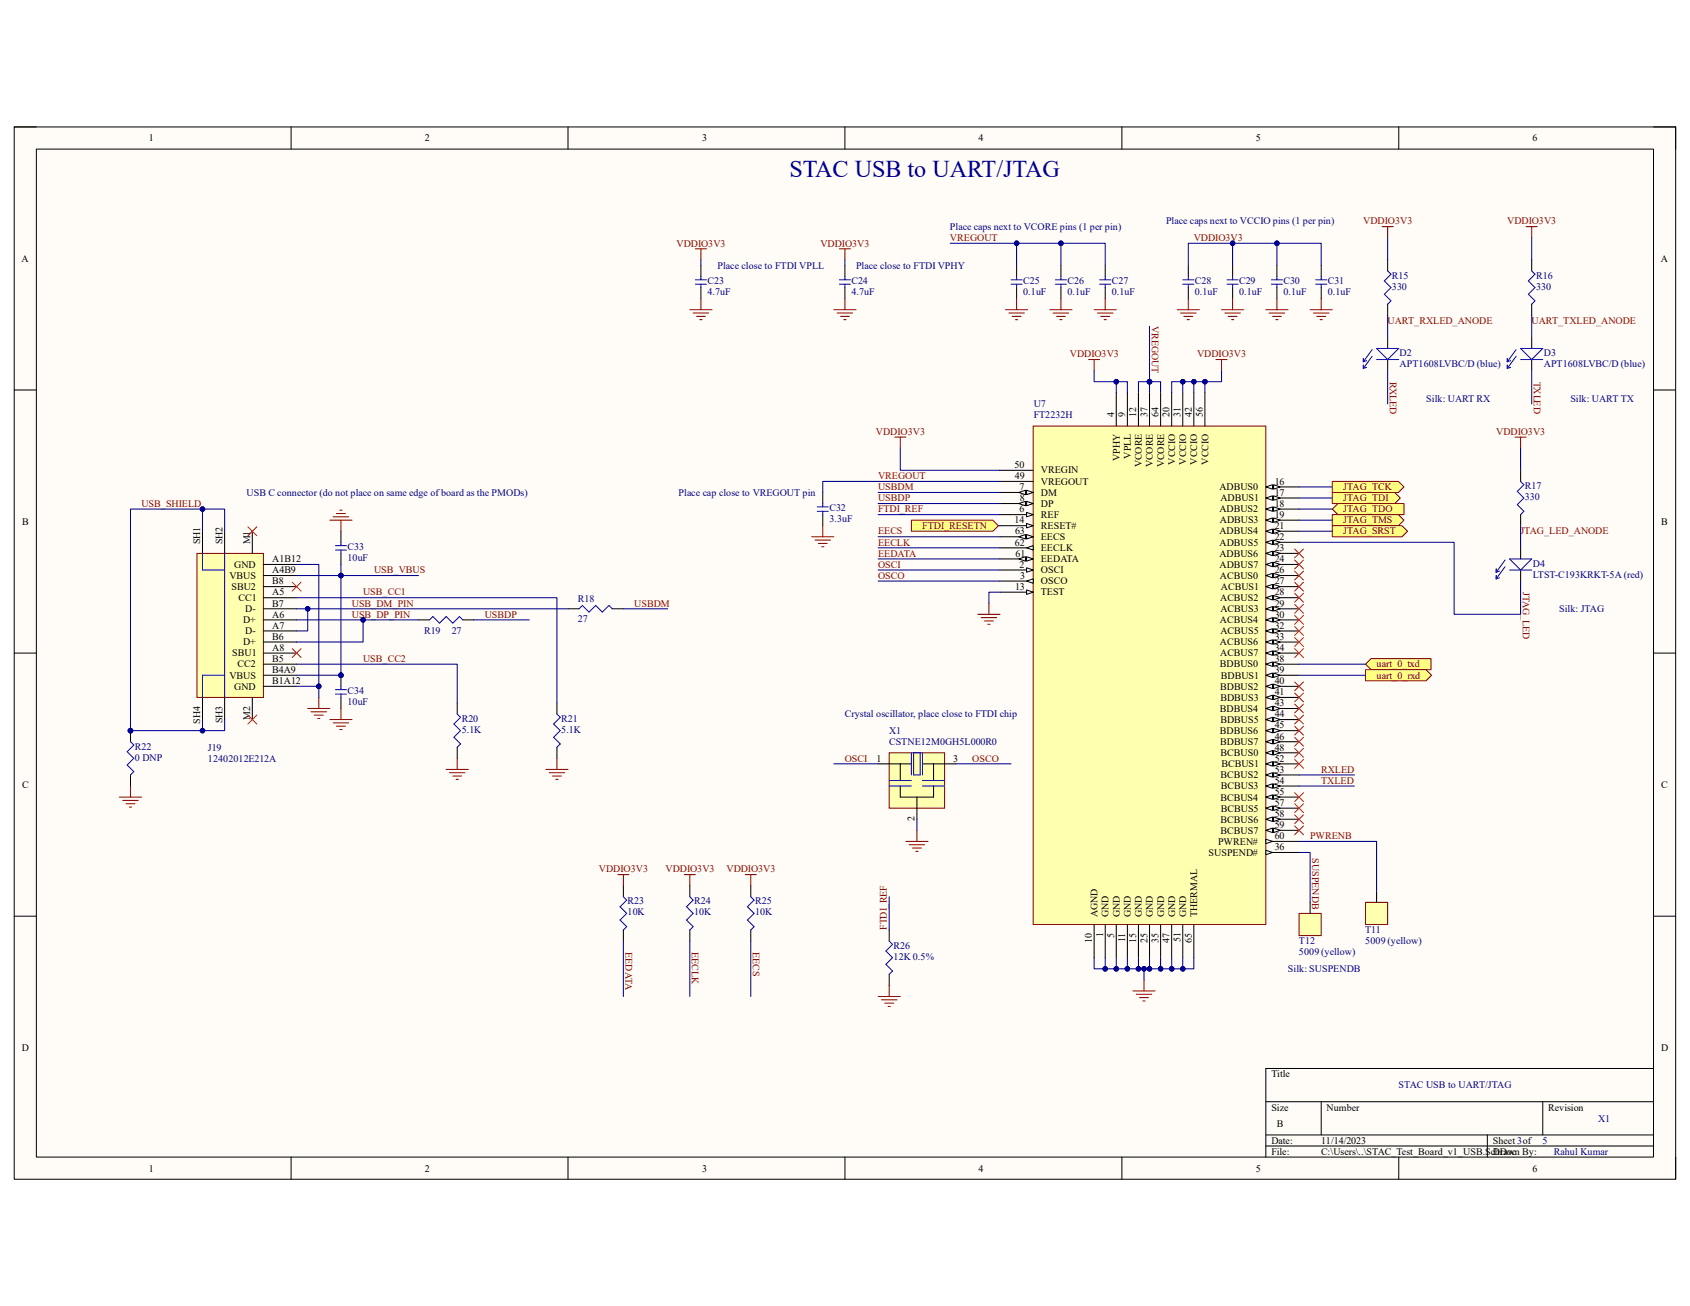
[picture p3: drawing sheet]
<svg xmlns="http://www.w3.org/2000/svg" width="279mm" height="216mm" viewBox="0 0 279 216" stroke-linecap="round" stroke-linejoin="round" font-family="sans-serif">
<defs><g id="words">
<text font-size="4" fill="#000080" x="130.5" y="29.3">STAC USB to UART/JTAG</text>
<g font-size="1.7">
<text x="24.6" y="23.4">1</text>
<text x="70.2" y="23.4">2</text>
<text x="116.1" y="23.4">3</text>
<text x="161.8" y="23.4">4</text>
<text x="207.6" y="23.4">5</text>
<text x="253.4" y="23.4">6</text>
<text x="3.6" y="43.3">A</text>
<text x="274.6" y="43.3">A</text>
<text x="184.2" y="69" transform="rotate(-90 184.2 69)">4</text>
<text x="186" y="69" transform="rotate(-90 186 69)">9</text>
<text x="187.8" y="69" transform="rotate(-90 187.8 69)">12</text>
<text x="189.7" y="69" transform="rotate(-90 189.7 69)">37</text>
<text x="191.5" y="69" transform="rotate(-90 191.5 69)">64</text>
<text x="193.3" y="69" transform="rotate(-90 193.3 69)">20</text>
<text x="195.2" y="69" transform="rotate(-90 195.2 69)">31</text>
<text x="197" y="69" transform="rotate(-90 197 69)">42</text>
<text x="198.8" y="69" transform="rotate(-90 198.8 69)">56</text>
<text x="167.7" y="77.4">50</text>
<text x="185.1" y="76.2" transform="rotate(-90 185.1 76.2)">VPHY</text>
<text x="186.9" y="75.8" transform="rotate(-90 186.9 75.8)">VPLL</text>
<text x="188.8" y="77.3" transform="rotate(-90 188.8 77.3)">VCORE</text>
<text x="190.6" y="77.3" transform="rotate(-90 190.6 77.3)">VCORE</text>
<text x="192.4" y="77.3" transform="rotate(-90 192.4 77.3)">VCORE</text>
<text x="194.3" y="76.8" transform="rotate(-90 194.3 76.8)">VCCIO</text>
<text x="196.1" y="76.8" transform="rotate(-90 196.1 76.8)">VCCIO</text>
<text x="197.9" y="76.8" transform="rotate(-90 197.9 76.8)">VCCIO</text>
<text x="199.8" y="76.8" transform="rotate(-90 199.8 76.8)">VCCIO</text>
<text x="167.8" y="79.2">49</text>
<text x="168.6" y="81">7</text>
<text x="168.6" y="82.9">8</text>
<text x="172.1" y="78.3">VREGIN</text>
<text x="172.1" y="80.1">VREGOUT</text>
<text x="172.1" y="82">DM</text>
<text x="172.1" y="83.8">DP</text>
<text x="201.6" y="81">ADBUS0</text>
<text x="201.8" y="82.9">ADBUS1</text>
<text x="210.7" y="83.8">18</text>
<text x="210.7" y="82">17</text>
<text x="210.7" y="80.1">16</text>
<text x="3.6" y="86.7">B</text>
<text x="167.7" y="86.5">14</text>
<text x="167.8" y="88.3">63</text>
<text x="168.6" y="84.7">6</text>
<text x="172.1" y="85.6">REF</text>
<text x="172.1" y="87.5">RESET#</text>
<text x="172.1" y="89.3">EECS</text>
<text x="201.6" y="88.3">ADBUS4</text>
<text x="201.6" y="84.7">ADBUS2</text>
<text x="201.7" y="86.5">ADBUS3</text>
<text x="210.7" y="89.3">22</text>
<text x="210.7" y="87.5">21</text>
<text x="210.7" y="85.6">19</text>
<text x="274.7" y="86.7">B</text>
<text x="33.1" y="90" transform="rotate(-90 33.1 90)">SH1</text>
<text x="36.8" y="90" transform="rotate(-90 36.8 90)">SH2</text>
<text x="37.9" y="95.7">VBUS</text>
<text x="38.7" y="93.9">GND</text>
<text x="41.4" y="90" transform="rotate(-90 41.4 90)">M1</text>
<text x="45" y="94.8">A4B9</text>
<text x="45" y="92.9">A1B12</text>
<text x="167.8" y="90.2">62</text>
<text x="167.9" y="92">61</text>
<text x="168.6" y="93.9">2</text>
<text x="168.7" y="95.7">3</text>
<text x="172.1" y="91.1">EECLK</text>
<text x="172.1" y="92.9">EEDATA</text>
<text x="172.1" y="94.8">OSCI</text>
<text x="201.6" y="92">ADBUS6</text>
<text x="201.6" y="93.9">ADBUS7</text>
<text x="201.6" y="90.2">ADBUS5</text>
<text x="201.7" y="95.7">ACBUS0</text>
<text x="210.7" y="94.8">26</text>
<text x="210.7" y="92.9">24</text>
<text x="210.7" y="91.1">23</text>
<text x="38.3" y="97.5">SBU2</text>
<text x="39.4" y="99.4">CC1</text>
<text x="40.6" y="101.2">D-</text>
<text x="45" y="100.3">B7</text>
<text x="45" y="98.4">A5</text>
<text x="45" y="96.6">B8</text>
<text x="167.8" y="97.5">13</text>
<text x="172.1" y="96.6">OSCO</text>
<text x="172.1" y="98.4">TEST</text>
<text x="201.7" y="99.4">ACBUS2</text>
<text x="201.8" y="101.2">ACBUS3</text>
<text x="201.8" y="97.5">ACBUS1</text>
<text x="210.7" y="100.3">29</text>
<text x="210.7" y="98.4">28</text>
<text x="210.7" y="96.6">27</text>
<text x="40.2" y="106.7">D+</text>
<text x="40.2" y="103">D+</text>
<text x="40.6" y="104.9">D-</text>
<text x="45" y="107.6">A8</text>
<text x="45" y="105.7">B6</text>
<text x="45" y="103.9">A7</text>
<text x="45" y="102.1">A6</text>
<text x="201.7" y="106.7">ACBUS6</text>
<text x="201.7" y="103">ACBUS4</text>
<text x="201.8" y="104.9">ACBUS5</text>
<text x="210.7" y="107.6">34</text>
<text x="210.7" y="105.7">33</text>
<text x="210.7" y="103.9">32</text>
<text x="210.7" y="102.1">30</text>
<text x="37.9" y="112.2">VBUS</text>
<text x="38.4" y="108.5">SBU1</text>
<text x="39.3" y="110.3">CC2</text>
<text x="45" y="113.1">B1A12</text>
<text x="45" y="111.3">B4A9</text>
<text x="45" y="109.4">B5</text>
<text x="201.7" y="110.3">BDBUS0</text>
<text x="201.7" y="108.5">ACBUS7</text>
<text x="201.8" y="112.2">BDBUS1</text>
<text x="210.7" y="113.1">40</text>
<text x="210.7" y="111.3">39</text>
<text x="210.7" y="109.4">38</text>
<text x="33.1" y="119.6" transform="rotate(-90 33.1 119.6)">SH4</text>
<text x="36.8" y="119.5" transform="rotate(-90 36.8 119.5)">SH3</text>
<text x="38.7" y="114">GND</text>
<text x="41.4" y="119" transform="rotate(-90 41.4 119)">M2</text>
<text x="201.7" y="117.6">BDBUS4</text>
<text x="201.7" y="114">BDBUS2</text>
<text x="201.8" y="119.5">BDBUS5</text>
<text x="201.8" y="115.8">BDBUS3</text>
<text x="210.7" y="118.6">44</text>
<text x="210.7" y="116.8">43</text>
<text x="210.7" y="114.9">41</text>
<text x="144.9" y="125.9">1</text>
<text x="157.6" y="125.9">3</text>
<text x="201.7" y="121.3">BDBUS6</text>
<text x="201.7" y="123.1">BDBUS7</text>
<text x="201.8" y="125">BCBUS0</text>
<text x="210.7" y="125.9">52</text>
<text x="210.7" y="124.1">48</text>
<text x="210.7" y="122.3">46</text>
<text x="210.7" y="120.4">45</text>
<text x="3.6" y="130.3">C</text>
<text x="201.8" y="128.7">BCBUS2</text>
<text x="201.8" y="130.5">BCBUS3</text>
<text x="201.9" y="126.8">BCBUS1</text>
<text x="210.7" y="131.4">55</text>
<text x="210.7" y="129.6">54</text>
<text x="210.7" y="127.7">53</text>
<text x="274.7" y="130.3">C</text>
<text x="151.2" y="135.8" transform="rotate(-90 151.2 135.8)">2</text>
<text x="201.8" y="132.3">BCBUS4</text>
<text x="201.8" y="137.8">BCBUS7</text>
<text x="201.8" y="136">BCBUS6</text>
<text x="201.8" y="134.2">BCBUS5</text>
<text x="210.7" y="136.9">59</text>
<text x="210.7" y="135">58</text>
<text x="210.7" y="133.2">57</text>
<text x="199.8" y="141.5">SUSPEND#</text>
<text x="201.4" y="139.7">PWREN#</text>
<text x="210.7" y="140.5">36</text>
<text x="210.7" y="138.7">60</text>
<text x="180.5" y="155.9" transform="rotate(-90 180.5 155.9)">10</text>
<text x="181.4" y="151.6" transform="rotate(-90 181.4 151.6)">AGND</text>
<text x="182.4" y="154.9" transform="rotate(-90 182.4 154.9)">1</text>
<text x="183.3" y="151.6" transform="rotate(-90 183.3 151.6)">GND</text>
<text x="184.2" y="155" transform="rotate(-90 184.2 155)">5</text>
<text x="185.1" y="151.6" transform="rotate(-90 185.1 151.6)">GND</text>
<text x="186" y="155.7" transform="rotate(-90 186 155.7)">11</text>
<text x="186.9" y="151.6" transform="rotate(-90 186.9 151.6)">GND</text>
<text x="187.8" y="155.8" transform="rotate(-90 187.8 155.8)">15</text>
<text x="188.8" y="151.6" transform="rotate(-90 188.8 151.6)">GND</text>
<text x="189.7" y="155.8" transform="rotate(-90 189.7 155.8)">25</text>
<text x="190.6" y="151.6" transform="rotate(-90 190.6 151.6)">GND</text>
<text x="191.5" y="155.8" transform="rotate(-90 191.5 155.8)">35</text>
<text x="192.4" y="151.6" transform="rotate(-90 192.4 151.6)">GND</text>
<text x="193.3" y="155.9" transform="rotate(-90 193.3 155.9)">47</text>
<text x="194.3" y="151.6" transform="rotate(-90 194.3 151.6)">GND</text>
<text x="195.2" y="155.7" transform="rotate(-90 195.2 155.7)">51</text>
<text x="196.1" y="151.6" transform="rotate(-90 196.1 151.6)">GND</text>
<text x="197" y="155.8" transform="rotate(-90 197 155.8)">65</text>
<text x="197.9" y="151.6" transform="rotate(-90 197.9 151.6)">THERMAL</text>
<text x="3.6" y="173.7">D</text>
<text x="274.6" y="173.7">D</text>
<text x="210.2" y="178.1">Title</text>
<text x="210.2" y="183.6">Size</text>
<text x="219.3" y="183.6">Number</text>
<text x="256" y="183.6">Revision</text>
<text x="210.2" y="189.1">Date:</text>
<text x="210.2" y="190.9">File:</text>
<text x="211.1" y="186.4">B</text>
<text x="218.4" y="189.1">11/14/2023</text>
<text x="218.4" y="190.9">C:\Users\..\STAC_Test_Board_v1_USB.SchDoc</text>
<text x="246.8" y="190.9">Drawn By:</text>
<text x="246.8" y="189.1">Sheet 3of</text>
<text x="24.6" y="193.7">1</text>
<text x="70.2" y="193.7">2</text>
<text x="116.1" y="193.7">3</text>
<text x="161.8" y="193.7">4</text>
<text x="207.6" y="193.7">5</text>
<text x="253.4" y="193.7">6</text>
</g>
<g font-size="1.7" fill="#800000">
<text x="111.8" y="40.8">VDDIO3V3</text>
<text x="135.6" y="40.8">VDDIO3V3</text>
<text x="157.1" y="39.8">VREGOUT</text>
<text x="197.4" y="39.8">VDDIO3V3</text>
<text x="225.4" y="37.1">VDDIO3V3</text>
<text x="249.2" y="37.1">VDDIO3V3</text>
<text x="190.4" y="53.9" transform="rotate(90 190.4 53.9)">VREGOUT</text>
<text x="229.4" y="53.6">UART_RXLED_ANODE</text>
<text x="253.2" y="53.6">UART_TXLED_ANODE</text>
<text x="176.9" y="59.1">VDDIO3V3</text>
<text x="197.9" y="59.1">VDDIO3V3</text>
<text x="229.8" y="63.1" transform="rotate(90 229.8 63.1)">RXLED</text>
<text x="253.6" y="63.1" transform="rotate(90 253.6 63.1)">TXLED</text>
<text x="144.8" y="71.9">VDDIO3V3</text>
<text x="247.4" y="71.9">VDDIO3V3</text>
<text x="23.4" y="83.8">USB_SHIELD</text>
<text x="145.2" y="79.2">VREGOUT</text>
<text x="145.2" y="81">USBDM</text>
<text x="145.2" y="82.9">USBDP</text>
<text x="222.1" y="81">JTAG_TCK</text>
<text x="222.1" y="82.9">JTAG_TDI</text>
<text x="145.2" y="84.7">FTDI_REF</text>
<text x="145.2" y="88.3">EECS</text>
<text x="152.5" y="87.5">FTDI_RESETN</text>
<text x="222.1" y="84.7">JTAG_TDO</text>
<text x="222.1" y="86.5">JTAG_TMS</text>
<text x="222.1" y="88.3">JTAG_SRST</text>
<text x="251.4" y="88.3">JTAG_LED_ANODE</text>
<text x="61.8" y="94.8">USB_VBUS</text>
<text x="145.2" y="93.9">OSCI</text>
<text x="145.2" y="95.7">OSCO</text>
<text x="145.2" y="92">EEDATA</text>
<text x="145.2" y="90.2">EECLK</text>
<text x="58.2" y="100.3">USB_DM_PIN</text>
<text x="60" y="98.4">USB_CC1</text>
<text x="104.9" y="100.3">USBDM</text>
<text x="251.8" y="97.9" transform="rotate(90 251.8 97.9)">JTAG_LED</text>
<text x="58.2" y="102.1">USB_DP_PIN</text>
<text x="80.1" y="102.1">USBDP</text>
<text x="60" y="109.4">USB_CC2</text>
<text x="227.6" y="110.3">uart_0_txd</text>
<text x="227.6" y="112.2">uart_0_rxd</text>
<text x="139.7" y="125.9">OSCI</text>
<text x="160.7" y="125.9">OSCO</text>
<text x="218.4" y="127.7">RXLED</text>
<text x="218.4" y="129.6">TXLED</text>
<text x="216.6" y="138.7">PWRENB</text>
<text x="217" y="141.9" transform="rotate(90 217 141.9)">SUSPENDB</text>
<text x="99" y="144.2">VDDIO3V3</text>
<text x="110" y="144.2">VDDIO3V3</text>
<text x="120.1" y="144.2">VDDIO3V3</text>
<text x="146.6" y="153.8" transform="rotate(-90 146.6 153.8)">FTDI_REF</text>
<text x="103.4" y="157.4" transform="rotate(90 103.4 157.4)">EEDATA</text>
<text x="114.4" y="157.4" transform="rotate(90 114.4 157.4)">EECLK</text>
<text x="124.5" y="157.4" transform="rotate(90 124.5 157.4)">EECS</text>
</g>
<g font-size="1.7" fill="#000080">
<text x="157.1" y="38">Place caps next to VCORE pins (1 per pin)</text>
<text x="192.8" y="37.1">Place caps next to VCCIO pins (1 per pin)</text>
<text x="117" y="47">C23</text>
<text x="118.6" y="44.4">Place close to FTDI VPLL</text>
<text x="140.8" y="47">C24</text>
<text x="141.5" y="44.4">Place close to FTDI VPHY</text>
<text x="169.2" y="47">C25</text>
<text x="176.5" y="47">C26</text>
<text x="183.8" y="47">C27</text>
<text x="197.5" y="47">C28</text>
<text x="204.9" y="47">C29</text>
<text x="212.2" y="47">C30</text>
<text x="219.5" y="47">C31</text>
<text x="230.1" y="46.1">R15</text>
<text x="230.1" y="47.9">330</text>
<text x="254" y="46.1">R16</text>
<text x="254" y="47.9">330</text>
<text x="117" y="48.8">4.7uF</text>
<text x="140.8" y="48.8">4.7uF</text>
<text x="169.2" y="48.8">0.1uF</text>
<text x="176.5" y="48.8">0.1uF</text>
<text x="183.8" y="48.8">0.1uF</text>
<text x="197.5" y="48.8">0.1uF</text>
<text x="204.9" y="48.8">0.1uF</text>
<text x="212.2" y="48.8">0.1uF</text>
<text x="219.5" y="48.8">0.1uF</text>
<text x="231.4" y="58.9">D2</text>
<text x="255.2" y="58.9">D3</text>
<text x="231.4" y="60.7">APT1608LVBC/D (blue)</text>
<text x="255.2" y="60.7">APT1608LVBC/D (blue)</text>
<text x="170.9" y="67.2">U7</text>
<text x="170.9" y="69">FT2232H</text>
<text x="235.8" y="66.4">Silk: UART RX</text>
<text x="259.6" y="66.4">Silk: UART TX</text>
<text x="40.8" y="82">USB C connector (do not place on same edge of board as the PMODs)</text>
<text x="112.2" y="82">Place cap close to VREGOUT pin</text>
<text x="252.1" y="80.9">R17</text>
<text x="252.1" y="82.7">330</text>
<text x="137.1" y="84.5">C32</text>
<text x="137.1" y="86.4">3.3uF</text>
<text x="57.4" y="90.9">C33</text>
<text x="57.4" y="92.8">10uF</text>
<text x="253.4" y="93.7">D4</text>
<text x="253.4" y="95.5">LTST-C193KRKT-5A (red)</text>
<text x="95.5" y="99.5">R18</text>
<text x="257.8" y="101.2">Silk: JTAG</text>
<text x="70.1" y="104.9">R19</text>
<text x="74.7" y="104.9">27</text>
<text x="95.5" y="102.8">27</text>
<text x="57.4" y="114.7">C34</text>
<text x="57.4" y="116.6">10uF</text>
<text x="76.3" y="119.3">R20</text>
<text x="92.8" y="119.3">R21</text>
<text x="139.7" y="118.6">Crystal oscillator, place close to FTDI chip</text>
<text x="22.3" y="123.9">R22</text>
<text x="22.3" y="125.7">0 DNP</text>
<text x="34.4" y="124.1">J19</text>
<text x="34.4" y="125.9">12402012E212A</text>
<text x="76.3" y="121.2">5.1K</text>
<text x="92.8" y="121.2">5.1K</text>
<text x="147" y="121.3">X1</text>
<text x="147" y="123.1">CSTNE12M0GH5L000R0</text>
<text x="103.8" y="149.5">R23</text>
<text x="114.8" y="149.5">R24</text>
<text x="124.8" y="149.5">R25</text>
<text x="103.8" y="151.3">10K</text>
<text x="114.8" y="151.3">10K</text>
<text x="124.8" y="151.3">10K</text>
<text x="225.7" y="154.3">T11</text>
<text x="147.7" y="156.8">R26</text>
<text x="147.7" y="158.7">12K 0.5%</text>
<text x="212.9" y="160.7">Silk: SUSPENDB</text>
<text x="214.8" y="156.1">T12</text>
<text x="214.8" y="157.9">5009 (yellow)</text>
<text x="225.7" y="156.1">5009 (yellow)</text>
<text x="231.2" y="179.9">STAC USB to UART/JTAG</text>
<text x="264.2" y="185.4">X1</text>
<text x="255" y="189.1">5</text>
<text x="256.9" y="190.9">Rahul Kumar</text>
</g>
</g></defs>
<path d="M2.3 21h274.7v173.9h-274.7z" fill-rule="evenodd" fill="#fffcf8"/>
<path d="M2.3 21h274.7v173.9h-274.7z" fill="none" stroke="#000" stroke-width=".17"/>
<path d="M6 24.6h267.4v166.7h-267.4z" fill-rule="evenodd" fill="#fffcf8"/>
<g fill="none" stroke="#000" stroke-width=".17">
<path d="M2.3 21h3.7M6 24.6h267.4v166.7h-267.4zM48.1 21v3.6M93.9 21v3.6M139.7 21v3.6M185.5 21v3.6M231.2 21v3.6M273.4 21h3.6v3.6M2.3 64.5h3.7M273.4 64.5h3.6M2.3 108h3.7M273.4 108h3.6"/>
<path d="M2.3 151.5h3.7M273.4 151.5h3.6M273.4 176.6h-64.1v14.7M48.1 191.3v3.6M93.9 191.3v3.6M139.7 191.3v3.6M185.5 191.3v3.6M209.3 182.1h64.1M209.3 187.6h64.1M209.3 189.5h64.1M218.4 182.1v5.5M231.2 191.3v3.6"/>
<path d="M245.9 187.6v3.7M255.1 182.1v5.5M277 191.3v3.6"/>
</g>
<path d="M170.8 70.4h38.5v82.4h-38.5z" fill-rule="evenodd" fill="#ffffb0"/>
<path d="M170.8 70.4h38.5v82.4h-38.5z" fill="none" stroke="#800000" stroke-width=".17"/>
<path d="M165.3 77.8h5.5M165.3 79.6h5.5M165.3 81.4h5.5" fill="none" stroke="#000" stroke-width=".17"/>
<path d="M169.7 81l1.1 .4-1.1 .4z" fill="#f8fcff"/>
<path d="M169.7 81l1.1 .4-1.1 .4z" fill="none" stroke="#000" stroke-width=".17"/>
<path d="M168.4 81.4l1.1-.4v.8z" fill="#f8fcff"/>
<path d="M165.3 83.2h5.5M168.4 81.4l1.1-.4v.8z" fill="none" stroke="#000" stroke-width=".17"/>
<path d="M169.7 82.9l1.1 .3-1.1 .4z" fill="#f8fcff"/>
<path d="M169.7 82.9l1.1 .3-1.1 .4z" fill="none" stroke="#000" stroke-width=".17"/>
<path d="M168.4 83.2l1.1-.3v.7z" fill="#f8fcff"/>
<path d="M165.3 85.1h5.5M168.4 83.2l1.1-.3v.7z" fill="none" stroke="#000" stroke-width=".17"/>
<path d="M169.7 84.7l1.1 .4-1.1 .3z" fill="#f8fcff"/>
<path d="M165.3 86.9h5.5M169.7 84.7l1.1 .4-1.1 .3z" fill="none" stroke="#000" stroke-width=".17"/>
<path d="M169.7 86.5l1.1 .4-1.1 .4z" fill="#f8fcff"/>
<path d="M165.3 88.7h5.5M169.7 86.5l1.1 .4-1.1 .4z" fill="none" stroke="#000" stroke-width=".17"/>
<path d="M169.7 88.4l1.1 .3-1.1 .4z" fill="#f8fcff"/>
<path d="M169.7 88.4l1.1 .3-1.1 .4z" fill="none" stroke="#000" stroke-width=".17"/>
<path d="M168.4 88.7l1.1-.3v.7z" fill="#f8fcff"/>
<path d="M165.3 90.6h5.5M168.4 88.7l1.1-.3v.7z" fill="none" stroke="#000" stroke-width=".17"/>
<path d="M169.7 90.6l1.1-.4v.7z" fill="#f8fcff"/>
<path d="M165.3 92.4h5.5M169.7 90.6l1.1-.4v.7z" fill="none" stroke="#000" stroke-width=".17"/>
<path d="M169.7 92l1.1 .4-1.1 .4z" fill="#f8fcff"/>
<path d="M169.7 92l1.1 .4-1.1 .4z" fill="none" stroke="#000" stroke-width=".17"/>
<path d="M168.4 92.4l1.1-.4v.8z" fill="#f8fcff"/>
<path d="M165.3 94.2h5.5M168.4 92.4l1.1-.4v.8z" fill="none" stroke="#000" stroke-width=".17"/>
<path d="M169.7 93.9l1.1 .3-1.1 .4z" fill="#f8fcff"/>
<path d="M165.3 96.1h5.5M169.7 93.9l1.1 .3-1.1 .4z" fill="none" stroke="#000" stroke-width=".17"/>
<path d="M169.7 96.1l1.1-.4v.7z" fill="#f8fcff"/>
<path d="M165.3 97.9h5.5M169.7 96.1l1.1-.4v.7z" fill="none" stroke="#000" stroke-width=".17"/>
<path d="M169.7 97.5l1.1 .4-1.1 .4z" fill="#f8fcff"/>
<path d="M169.7 97.5l1.1 .4-1.1 .4zM180.9 152.8v5.5M182.7 152.8v5.5M184.6 152.8v5.5M186.4 152.8v5.5M188.2 152.8v5.5M190 152.8v5.5M191.9 152.8v5.5M193.7 152.8v5.5M195.5 152.8v5.5M197.4 152.8v5.5M209.3 140.9h5.5" fill="none" stroke="#000" stroke-width=".17"/>
<path d="M209.3 140.6l1.1 .3-1.1 .4z" fill="#f8fcff"/>
<path d="M209.3 139.1h5.5M209.3 140.6l1.1 .3-1.1 .4z" fill="none" stroke="#000" stroke-width=".17"/>
<path d="M209.3 138.7l1.1 .4-1.1 .4z" fill="#f8fcff"/>
<path d="M209.3 138.7l1.1 .4-1.1 .4zM209.3 137.3h5.5" fill="none" stroke="#000" stroke-width=".17"/>
<path d="M209.3 137.3l1.1-.4v.7z" fill="#f8fcff"/>
<path d="M209.3 137.3l1.1-.4v.7z" fill="none" stroke="#000" stroke-width=".17"/>
<path d="M210.6 136.9l1.1 .4-1.1 .3z" fill="#f8fcff"/>
<path d="M209.3 135.4h5.5M210.6 136.9l1.1 .4-1.1 .3z" fill="none" stroke="#000" stroke-width=".17"/>
<path d="M209.3 135.4l1.1-.3v.7z" fill="#f8fcff"/>
<path d="M209.3 135.4l1.1-.3v.7z" fill="none" stroke="#000" stroke-width=".17"/>
<path d="M210.6 135.1l1.1 .3-1.1 .4z" fill="#f8fcff"/>
<path d="M209.3 133.6h5.5M210.6 135.1l1.1 .3-1.1 .4z" fill="none" stroke="#000" stroke-width=".17"/>
<path d="M209.3 133.6l1.1-.4v.8z" fill="#f8fcff"/>
<path d="M209.3 133.6l1.1-.4v.8z" fill="none" stroke="#000" stroke-width=".17"/>
<path d="M210.6 133.2l1.1 .4-1.1 .4z" fill="#f8fcff"/>
<path d="M209.3 131.8h5.5M210.6 133.2l1.1 .4-1.1 .4z" fill="none" stroke="#000" stroke-width=".17"/>
<path d="M209.3 131.8l1.1-.4v.7z" fill="#f8fcff"/>
<path d="M209.3 131.8l1.1-.4v.7z" fill="none" stroke="#000" stroke-width=".17"/>
<path d="M210.6 131.4l1.1 .4-1.1 .3z" fill="#f8fcff"/>
<path d="M209.3 129.9h5.5M210.6 131.4l1.1 .4-1.1 .3z" fill="none" stroke="#000" stroke-width=".17"/>
<path d="M209.3 129.9l1.1-.3v.7z" fill="#f8fcff"/>
<path d="M209.3 129.9l1.1-.3v.7z" fill="none" stroke="#000" stroke-width=".17"/>
<path d="M210.6 129.6l1.1 .3-1.1 .4z" fill="#f8fcff"/>
<path d="M209.3 128.1h5.5M210.6 129.6l1.1 .3-1.1 .4z" fill="none" stroke="#000" stroke-width=".17"/>
<path d="M209.3 128.1l1.1-.4v.8z" fill="#f8fcff"/>
<path d="M209.3 128.1l1.1-.4v.8z" fill="none" stroke="#000" stroke-width=".17"/>
<path d="M210.6 127.7l1.1 .4-1.1 .4z" fill="#f8fcff"/>
<path d="M209.3 126.3h5.5M210.6 127.7l1.1 .4-1.1 .4z" fill="none" stroke="#000" stroke-width=".17"/>
<path d="M209.3 126.3l1.1-.4v.8z" fill="#f8fcff"/>
<path d="M209.3 126.3l1.1-.4v.8z" fill="none" stroke="#000" stroke-width=".17"/>
<path d="M210.6 125.9l1.1 .4-1.1 .4z" fill="#f8fcff"/>
<path d="M209.3 124.4h5.5M210.6 125.9l1.1 .4-1.1 .4z" fill="none" stroke="#000" stroke-width=".17"/>
<path d="M209.3 124.4l1.1-.3v.7z" fill="#f8fcff"/>
<path d="M209.3 124.4l1.1-.3v.7z" fill="none" stroke="#000" stroke-width=".17"/>
<path d="M210.6 124.1l1.1 .3-1.1 .4z" fill="#f8fcff"/>
<path d="M209.3 122.6h5.5M210.6 124.1l1.1 .3-1.1 .4z" fill="none" stroke="#000" stroke-width=".17"/>
<path d="M209.3 122.6l1.1-.4v.8z" fill="#f8fcff"/>
<path d="M209.3 122.6l1.1-.4v.8z" fill="none" stroke="#000" stroke-width=".17"/>
<path d="M210.6 122.2l1.1 .4-1.1 .4z" fill="#f8fcff"/>
<path d="M209.3 120.8h5.5M210.6 122.2l1.1 .4-1.1 .4z" fill="none" stroke="#000" stroke-width=".17"/>
<path d="M209.3 120.8l1.1-.4v.7z" fill="#f8fcff"/>
<path d="M209.3 120.8l1.1-.4v.7z" fill="none" stroke="#000" stroke-width=".17"/>
<path d="M210.6 120.4l1.1 .4-1.1 .3z" fill="#f8fcff"/>
<path d="M209.3 119h5.5M210.6 120.4l1.1 .4-1.1 .3z" fill="none" stroke="#000" stroke-width=".17"/>
<path d="M209.3 119l1.1-.4v.7z" fill="#f8fcff"/>
<path d="M209.3 119l1.1-.4v.7z" fill="none" stroke="#000" stroke-width=".17"/>
<path d="M210.6 118.6l1.1 .4-1.1 .3z" fill="#f8fcff"/>
<path d="M209.3 117.1h5.5M210.6 118.6l1.1 .4-1.1 .3z" fill="none" stroke="#000" stroke-width=".17"/>
<path d="M209.3 117.1l1.1-.3v.7z" fill="#f8fcff"/>
<path d="M209.3 117.1l1.1-.3v.7z" fill="none" stroke="#000" stroke-width=".17"/>
<path d="M210.6 116.8l1.1 .3-1.1 .4z" fill="#f8fcff"/>
<path d="M209.3 115.3h5.5M210.6 116.8l1.1 .3-1.1 .4z" fill="none" stroke="#000" stroke-width=".17"/>
<path d="M209.3 115.3l1.1-.4v.8z" fill="#f8fcff"/>
<path d="M209.3 115.3l1.1-.4v.8z" fill="none" stroke="#000" stroke-width=".17"/>
<path d="M210.6 114.9l1.1 .4-1.1 .4z" fill="#f8fcff"/>
<path d="M209.3 113.5h5.5M210.6 114.9l1.1 .4-1.1 .4z" fill="none" stroke="#000" stroke-width=".17"/>
<path d="M209.3 113.5l1.1-.4v.7z" fill="#f8fcff"/>
<path d="M209.3 113.5l1.1-.4v.7z" fill="none" stroke="#000" stroke-width=".17"/>
<path d="M210.6 113.1l1.1 .4-1.1 .3z" fill="#f8fcff"/>
<path d="M209.3 111.6h5.5M210.6 113.1l1.1 .4-1.1 .3z" fill="none" stroke="#000" stroke-width=".17"/>
<path d="M209.3 111.6l1.1-.3v.7z" fill="#f8fcff"/>
<path d="M209.3 111.6l1.1-.3v.7z" fill="none" stroke="#000" stroke-width=".17"/>
<path d="M210.6 111.3l1.1 .3-1.1 .4z" fill="#f8fcff"/>
<path d="M209.3 109.8h5.5M210.6 111.3l1.1 .3-1.1 .4z" fill="none" stroke="#000" stroke-width=".17"/>
<path d="M209.3 109.8l1.1-.4v.8z" fill="#f8fcff"/>
<path d="M209.3 109.8l1.1-.4v.8z" fill="none" stroke="#000" stroke-width=".17"/>
<path d="M210.6 109.4l1.1 .4-1.1 .4z" fill="#f8fcff"/>
<path d="M209.3 108h5.5M210.6 109.4l1.1 .4-1.1 .4z" fill="none" stroke="#000" stroke-width=".17"/>
<path d="M209.3 108l1.1-.4v.7z" fill="#f8fcff"/>
<path d="M209.3 108l1.1-.4v.7z" fill="none" stroke="#000" stroke-width=".17"/>
<path d="M210.6 107.6l1.1 .4-1.1 .3z" fill="#f8fcff"/>
<path d="M209.3 106.1h5.5M210.6 107.6l1.1 .4-1.1 .3z" fill="none" stroke="#000" stroke-width=".17"/>
<path d="M209.3 106.1l1.1-.3v.7z" fill="#f8fcff"/>
<path d="M209.3 106.1l1.1-.3v.7z" fill="none" stroke="#000" stroke-width=".17"/>
<path d="M210.6 105.8l1.1 .3-1.1 .4z" fill="#f8fcff"/>
<path d="M209.3 104.3h5.5M210.6 105.8l1.1 .3-1.1 .4z" fill="none" stroke="#000" stroke-width=".17"/>
<path d="M209.3 104.3l1.1-.4v.8z" fill="#f8fcff"/>
<path d="M209.3 104.3l1.1-.4v.8z" fill="none" stroke="#000" stroke-width=".17"/>
<path d="M210.6 103.9l1.1 .4-1.1 .4z" fill="#f8fcff"/>
<path d="M209.3 102.5h5.5M210.6 103.9l1.1 .4-1.1 .4z" fill="none" stroke="#000" stroke-width=".17"/>
<path d="M209.3 102.5l1.1-.4v.7z" fill="#f8fcff"/>
<path d="M209.3 102.5l1.1-.4v.7z" fill="none" stroke="#000" stroke-width=".17"/>
<path d="M210.6 102.1l1.1 .4-1.1 .3z" fill="#f8fcff"/>
<path d="M209.3 100.6h5.5M210.6 102.1l1.1 .4-1.1 .3z" fill="none" stroke="#000" stroke-width=".17"/>
<path d="M209.3 100.6l1.1-.3v.7z" fill="#f8fcff"/>
<path d="M209.3 100.6l1.1-.3v.7z" fill="none" stroke="#000" stroke-width=".17"/>
<path d="M210.6 100.3l1.1 .3-1.1 .4z" fill="#f8fcff"/>
<path d="M209.3 98.8h5.5M210.6 100.3l1.1 .3-1.1 .4z" fill="none" stroke="#000" stroke-width=".17"/>
<path d="M209.3 98.8l1.1-.4v.8z" fill="#f8fcff"/>
<path d="M209.3 98.8l1.1-.4v.8z" fill="none" stroke="#000" stroke-width=".17"/>
<path d="M210.6 98.4l1.1 .4-1.1 .4z" fill="#f8fcff"/>
<path d="M209.3 97h5.5M210.6 98.4l1.1 .4-1.1 .4z" fill="none" stroke="#000" stroke-width=".17"/>
<path d="M209.3 97l1.1-.4v.7z" fill="#f8fcff"/>
<path d="M209.3 97l1.1-.4v.7z" fill="none" stroke="#000" stroke-width=".17"/>
<path d="M210.6 96.6l1.1 .4-1.1 .3z" fill="#f8fcff"/>
<path d="M209.3 95.1h5.5M210.6 96.6l1.1 .4-1.1 .3z" fill="none" stroke="#000" stroke-width=".17"/>
<path d="M209.3 95.1l1.1-.3v.7z" fill="#f8fcff"/>
<path d="M209.3 95.1l1.1-.3v.7z" fill="none" stroke="#000" stroke-width=".17"/>
<path d="M210.6 94.8l1.1 .3-1.1 .4z" fill="#f8fcff"/>
<path d="M209.3 93.3h5.5M210.6 94.8l1.1 .3-1.1 .4z" fill="none" stroke="#000" stroke-width=".17"/>
<path d="M209.3 93.3l1.1-.3v.7z" fill="#f8fcff"/>
<path d="M209.3 93.3l1.1-.3v.7z" fill="none" stroke="#000" stroke-width=".17"/>
<path d="M210.6 93l1.1 .3-1.1 .4z" fill="#f8fcff"/>
<path d="M209.3 91.5h5.5M210.6 93l1.1 .3-1.1 .4z" fill="none" stroke="#000" stroke-width=".17"/>
<path d="M209.3 91.5l1.1-.4v.8z" fill="#f8fcff"/>
<path d="M209.3 91.5l1.1-.4v.8z" fill="none" stroke="#000" stroke-width=".17"/>
<path d="M210.6 91.1l1.1 .4-1.1 .4z" fill="#f8fcff"/>
<path d="M209.3 89.7h5.5M210.6 91.1l1.1 .4-1.1 .4z" fill="none" stroke="#000" stroke-width=".17"/>
<path d="M209.3 89.7l1.1-.4v.7z" fill="#f8fcff"/>
<path d="M209.3 89.7l1.1-.4v.7z" fill="none" stroke="#000" stroke-width=".17"/>
<path d="M210.6 89.3l1.1 .4-1.1 .3z" fill="#f8fcff"/>
<path d="M209.3 87.8h5.5M210.6 89.3l1.1 .4-1.1 .3z" fill="none" stroke="#000" stroke-width=".17"/>
<path d="M209.3 87.8l1.1-.3v.7z" fill="#f8fcff"/>
<path d="M209.3 87.8l1.1-.3v.7z" fill="none" stroke="#000" stroke-width=".17"/>
<path d="M210.6 87.5l1.1 .3-1.1 .4z" fill="#f8fcff"/>
<path d="M209.3 86h5.5M210.6 87.5l1.1 .3-1.1 .4z" fill="none" stroke="#000" stroke-width=".17"/>
<path d="M209.3 86l1.1-.4v.8z" fill="#f8fcff"/>
<path d="M209.3 86l1.1-.4v.8z" fill="none" stroke="#000" stroke-width=".17"/>
<path d="M210.6 85.6l1.1 .4-1.1 .4z" fill="#f8fcff"/>
<path d="M209.3 84.2h5.5M210.6 85.6l1.1 .4-1.1 .4z" fill="none" stroke="#000" stroke-width=".17"/>
<path d="M209.3 84.2l1.1-.4v.7z" fill="#f8fcff"/>
<path d="M209.3 84.2l1.1-.4v.7z" fill="none" stroke="#000" stroke-width=".17"/>
<path d="M210.6 83.8l1.1 .4-1.1 .3z" fill="#f8fcff"/>
<path d="M209.3 82.3h5.5M210.6 83.8l1.1 .4-1.1 .3z" fill="none" stroke="#000" stroke-width=".17"/>
<path d="M209.3 82.3l1.1-.3v.7z" fill="#f8fcff"/>
<path d="M209.3 82.3l1.1-.3v.7z" fill="none" stroke="#000" stroke-width=".17"/>
<path d="M210.6 82l1.1 .3-1.1 .4z" fill="#f8fcff"/>
<path d="M209.3 80.5h5.5M210.6 82l1.1 .3-1.1 .4z" fill="none" stroke="#000" stroke-width=".17"/>
<path d="M209.3 80.5l1.1-.4v.8z" fill="#f8fcff"/>
<path d="M209.3 80.5l1.1-.4v.8z" fill="none" stroke="#000" stroke-width=".17"/>
<path d="M210.6 80.1l1.1 .4-1.1 .4z" fill="#f8fcff"/>
<path d="M184.6 64.9v5.5M186.4 64.9v5.5M188.2 64.9v5.5M190 64.9v5.5M191.9 64.9v5.5M193.7 64.9v5.5M195.5 64.9v5.5M197.4 64.9v5.5M199.2 64.9v5.5M210.6 80.1l1.1 .4-1.1 .4z" fill="none" stroke="#000" stroke-width=".17"/>
<path d="M180 59.4h1.8M180.9 59.4v1.9M201 59.4h1.9M202 59.4v1.9M147.9 72.3h1.9M148.8 72.3v1.8M187.3 163.8h3.7M187.8 164.4h2.6M188.4 164.9h1.5M188.9 165.5h.4M189.1 162v1.8" fill="none" stroke="#800000" stroke-width=".17"/>
<path d="M147 124.4h9.2v9.2h-9.2z" fill-rule="evenodd" fill="#ffffb0"/>
<g fill="none" stroke="#800000" stroke-width=".17">
<path d="M228.5 37.5h1.8M229.4 37.5v1.8M252.3 37.5h1.8M253.2 37.5v1.8M114 51.2h3.7M114.6 51.7h2.6M115 41.1h1.8M115.1 52.3h1.5M115.7 52.8h.4M115.9 41.1v1.9M115.9 49.4v1.8M137.9 51.2h3.6"/>
<path d="M138.4 51.7h2.6M138.8 41.1h1.8M139 52.3h1.4M139.5 52.8h.4M139.7 41.1v1.9M139.7 49.4v1.8M166.2 51.2h3.7M166.8 51.7h2.5M167.3 52.3h1.5M167.9 52.8h.4M168.1 49.4v1.8M173.6 51.2h3.6"/>
<path d="M174.1 51.8h2.6M174.7 52.3h1.4M175.2 52.8h.4M175.4 49.4v1.8M180.9 51.2h3.7M181.4 51.8h2.6M182 52.3h1.5M182.5 52.8h.4M182.7 49.4v1.8M194.6 51.2h3.7M195.2 51.8h2.5M195.7 52.3h1.5"/>
<path d="M196.3 52.8h.3M196.5 49.4v1.8M202 51.2h3.6M202.5 51.8h2.6M203.1 52.3h1.4M203.6 52.8h.4M203.8 49.4v1.8M209.3 51.2h3.6M209.8 51.8h2.6M210.4 52.3h1.4M210.9 52.8h.4M211.1 49.4v1.8"/>
<path d="M216.6 51.2h3.7M217.1 51.8h2.6M217.7 52.3h1.5M218.2 52.8h.4M218.4 49.4v1.8M163.5 99.7v1.9M161.7 101.6h3.6M162.2 102.1h2.6M162.8 102.7h1.4M163.3 103.2h.4M147 124.4h9.2v9.2h-9.2zM102.1 144.6h1.9"/>
<path d="M103.1 144.6v1.8M113.1 144.6h1.9M114 144.6v1.8M123.2 144.6h1.8M124.1 144.6v1.8M145.2 164.7h3.6M145.7 165.3h2.6M146.3 165.8h1.4M146.8 166.4h.4M147 162.9v1.8"/>
</g>
<g fill="none" stroke="#000" stroke-width=".17">
<path d="M115.9 43.9v1.8M115.9 47.5v1.9M139.7 43.9v1.8M139.7 47.5v1.9M168.1 43.9v1.8M168.1 47.5v1.9M175.4 43.9v1.8M175.4 47.5v1.9M182.7 43.9v1.8M182.7 47.5v1.9M196.5 43.9v1.8M196.5 47.5v1.9"/>
<path d="M203.8 43.9v1.8M203.8 47.5v1.9M211.1 43.9v1.8M211.1 47.5v1.9M218.4 43.9v1.8M218.4 47.5v1.9M229.4 43v1.8M229.4 50.3v1.8M229.4 55.8v1.8M229.4 59.4v1.9M253.2 43v1.8M253.2 50.3v1.8"/>
<path d="M253.2 55.8v1.8M253.2 59.4v1.9M145.2 126.3h5.5M148.8 126.3v2.7M148.8 129.9v1.9h5.5v-1.9M151.6 131.8v3.6M152.5 126.3h5.5M154.3 126.3v2.7M103.1 146.4v1.9M103.1 153.7v1.9M114 146.4v1.9M114 153.7v1.9"/>
<path d="M124.1 146.4v1.9M124.1 153.7v1.9M147 153.7v1.9M147 161.1v1.8"/>
</g>
<g fill="none" stroke="#00f" stroke-width=".17">
<path d="M115 46.3h1.8M115 47h1.8M115.9 45.7v.6M115.9 47v.5M138.8 46.3h1.8M138.8 47h1.8M139.7 45.7v.6M139.7 47v.5M167.2 46.3h1.8M167.2 47h1.8M168.1 45.7v.6M168.1 47v.5"/>
<path d="M174.5 46.3h1.8M174.5 47h1.8M175.4 45.7v.6M175.4 47v.5M181.8 46.3h1.8M181.8 47h1.8M182.7 45.7v.6M182.7 47v.5M195.5 46.3h1.9M195.5 47h1.9M196.5 45.7v.6M196.5 47v.5"/>
<path d="M202.9 46.3h1.8M202.9 47h1.8M203.8 45.7v.6M203.8 47v.5M210.2 46.3h1.8M210.2 47h1.8M211.1 45.7v.6M211.1 47v.5M217.5 46.3h1.9M217.5 47h1.9M218.4 45.7v.6M218.4 47v.5"/>
<path d="M225.4 59.3v.5M225.9 59.6l-.5 .2M226.9 57.8l-1.5 2M226.9 58.9l-1.5 2M227.6 59.4h3.6M227.6 57.6h3.6l-1.8 1.8zM229.4 44.8l.6 .5-1.1 1.1 1.1 1.1-1.1 1.1 1.1 1.1-.6 .6M249.2 59.3v.5M249.7 59.6l-.5 .2M250.7 57.8l-1.5 2M250.7 58.9l-1.5 2M251.4 59.4h3.7"/>
<path d="M251.4 57.6h3.7l-1.9 1.8zM253.2 44.8l.6 .5-1.1 1.1 1.1 1.1-1.1 1.1 1.1 1.1-.6 .6M225.4 60.4v.5M225.9 60.7l-.5 .2M249.2 60.4v.5M249.7 60.7l-.5 .2M147 129h3.7M147 129.9h3.7M150.7 124.4v3.7M151 124.4h1.1v3.7h-1.1zM152.5 124.4v3.7M152.5 129h3.7"/>
<path d="M152.5 129.9h3.7M103.1 148.3l.5 .5-1.1 1.1 1.1 1.1-1.1 1.1 1.1 1.1-.5 .5M114 148.3l.6 .5-1.1 1.1 1.1 1.1-1.1 1.1 1.1 1.1-.6 .5M124.1 148.3l.6 .5-1.1 1.1 1.1 1.1-1.1 1.1 1.1 1.1-.6 .5M147 155.6l.6 .5-1.1 1.1 1.1 1.1-1.1 1.1 1.1 1.1-.6 .6"/>
</g>
<path d="M214.8 151h3.6v3.7h-3.6z" fill-rule="evenodd" fill="#ffffb0"/>
<path d="M214.8 151h3.6v3.7h-3.6z" fill="none" stroke="#800000" stroke-width=".17"/>
<path d="M216.6 149.2v1.8" fill="none" stroke="#000" stroke-width=".17"/>
<path d="M225.8 149.2h3.6v3.6h-3.6z" fill-rule="evenodd" fill="#ffffb0"/>
<path d="M134.2 88.7h3.7M134.7 89.3h2.6M135.3 89.8h1.5M135.8 90.4h.4M136 86.9v1.8M149.8 139.1h3.6M150.3 139.6h2.6M151.6 137.3v1.8M150.9 140.2h1.4M151.4 140.7h.4M225.8 149.2h3.6v3.6h-3.6z" fill="none" stroke="#800000" stroke-width=".17"/>
<path d="M136 81.4v1.8M136 85.1v1.8M227.6 147.3v1.9" fill="none" stroke="#000" stroke-width=".17"/>
<path d="M135.1 83.8h1.8M135.1 84.5h1.8M136 83.2v.6M136 84.5v.6" fill="none" stroke="#00f" stroke-width=".17"/>
<path d="M226.7 108.9h9.9v1.8h-9.9l-.9-.9z" fill-rule="evenodd" fill="#ffff80"/>
<path d="M226.7 108.9h9.9v1.8h-9.9l-.9-.9z" fill="none" stroke="#800000" stroke-width=".17"/>
<path d="M225.8 110.7h10l.9 .9-.9 .9h-10z" fill-rule="evenodd" fill="#ffff80"/>
<path d="M225.8 110.7h10l.9 .9-.9 .9h-10z" fill="none" stroke="#800000" stroke-width=".17"/>
<path d="M220.3 79.6h10.9l.9 .9-.9 .9h-10.9z" fill-rule="evenodd" fill="#ffff80"/>
<path d="M220.3 79.6h10.9l.9 .9-.9 .9h-10.9z" fill="none" stroke="#800000" stroke-width=".17"/>
<path d="M220.3 81.4h10.3l.9 .9-.9 .9h-10.3z" fill-rule="evenodd" fill="#ffff80"/>
<path d="M220.3 81.4h10.3l.9 .9-.9 .9h-10.3z" fill="none" stroke="#800000" stroke-width=".17"/>
<path d="M220.3 84.2l.9-1h10.9v1.9h-10.9z" fill-rule="evenodd" fill="#ffff80"/>
<path d="M220.3 84.2l.9-1h10.9v1.9h-10.9z" fill="none" stroke="#800000" stroke-width=".17"/>
<path d="M220.3 85.1h10.9l.9 .9-.9 .9h-10.9z" fill-rule="evenodd" fill="#ffff80"/>
<path d="M220.3 85.1h10.9l.9 .9-.9 .9h-10.9zM73.8 127.2h3.6M74.3 127.7h2.6M74.9 128.3h1.4M75.4 128.8h.4M75.6 125.4v1.8M90.2 127.2h3.7M90.8 127.7h2.6M91.3 128.3h1.5M91.9 128.8h.4M92.1 125.4v1.8" fill="none" stroke="#800000" stroke-width=".17"/>
<path d="M75.6 116.2v1.8M92.1 116.2v1.8M75.6 123.5v1.9M92.1 123.5v1.9" fill="none" stroke="#000" stroke-width=".17"/>
<path d="M75.6 118l.5 .6-1.1 1.1 1.1 1.1-1.1 1.1 1.1 1.1-.5 .5M92.1 118l.5 .6-1.1 1.1 1.1 1.1-1.1 1.1 1.1 1.1-.5 .5" fill="none" stroke="#00f" stroke-width=".17"/>
<path d="M32.6 91.5h10.9v23.8h-10.9z" fill-rule="evenodd" fill="#ffffb0"/>
<path d="M32.6 91.5h10.9v23.8h-10.9z" fill="none" stroke="#800000" stroke-width=".17"/>
<g fill="none" stroke="#000" stroke-width=".17">
<path d="M33.5 87.8v3.7M37.1 87.8v3.7M41.7 87.8v3.7M43.5 98.8h5.5M43.5 97h5.5M43.5 95.1h5.5M43.5 93.3h5.5M33.5 115.3v3.7M37.1 115.3v3.7M41.7 115.3v3.7M43.5 113.5h5.5M43.5 111.6h5.5"/>
<path d="M43.5 108h5.5M43.5 106.1h5.5M43.5 104.3h5.5M43.5 102.5h5.5M43.5 100.6h5.5M43.5 109.8h5.5"/>
</g>
<path d="M33.5 91.5v2.7h3.6M37.1 91.5v23.8M37.1 111.6h-3.6v3.7" fill="none" stroke="#00f" stroke-width=".17"/>
<circle cx="21.6" cy="120.8" r=".37" fill="#000080"/>
<circle cx="21.6" cy="120.8" r=".37" fill="none" stroke="#000080" stroke-width=".17"/>
<path d="M21.6 120.8v1.8" fill="none" stroke="#000" stroke-width=".17"/>
<circle cx="21.6" cy="120.8" r=".37" fill="#000080"/>
<circle cx="21.6" cy="120.8" r=".37" fill="none" stroke="#000080" stroke-width=".17"/>
<path d="M21.6 128.1v1.8" fill="none" stroke="#000" stroke-width=".17"/>
<path d="M21.6 122.6l.5 .6-1.1 1.1 1.1 1.1-1.1 1.1 1.1 1.1-.5 .5" fill="none" stroke="#00f" stroke-width=".17"/>
<path d="M50.9 117.1h3.6M51.4 117.7h2.6M52 118.2h1.4M52.5 118.8h.4M52.7 115.3v1.8" fill="none" stroke="#800000" stroke-width=".17"/>
<circle cx="56.4" cy="111.6" r=".37" fill="#000080"/>
<circle cx="56.4" cy="111.6" r=".37" fill="none" stroke="#000080" stroke-width=".17"/>
<path d="M56.4 111.6v1.9" fill="none" stroke="#000" stroke-width=".17"/>
<circle cx="56.4" cy="111.6" r=".37" fill="#000080"/>
<circle cx="56.4" cy="111.6" r=".37" fill="none" stroke="#000080" stroke-width=".17"/>
<path d="M56.4 87.8v1.9M56.4 91.5v1.8M56.4 115.3v1.8M69.2 102.5h1.8M76.5 102.5h1.8M93.9 100.6h1.8M101.2 100.6h1.9" fill="none" stroke="#000" stroke-width=".17"/>
<path d="M55.5 90.2h1.8M55.5 90.9h1.8M56.4 89.7v.5M56.4 90.9v.6M55.5 114h1.8M55.5 114.7h1.8M56.4 113.5v.5M56.4 114.7v.6M71 102.5l.6-.6 1.1 1.1 1.1-1.1 1.1 1.1 1.1-1.1 .5 .6M95.7 100.6l.6-.5 1.1 1.1 1.1-1.1 1.1 1.1 1.1-1.1 .5 .5" fill="none" stroke="#00f" stroke-width=".17"/>
<g fill="none" stroke="#800000" stroke-width=".17">
<path d="M54.5 86h3.7M55.1 85.4h2.5M55.6 84.9h1.5M56.2 84.3h.3M56.4 86v1.8M54.5 119h3.7M55.1 119.5h2.5M56.4 117.1v1.9M19.7 131.8h3.7M20.3 132.3h2.6M20.8 132.9h1.5M21.4 133.4h.4"/>
<path d="M21.6 129.9v1.9M55.6 120.1h1.5M56.2 120.6h.3"/>
</g>
<g fill="none" stroke="#f00" stroke-width=".17">
<path d="M41 87.1l1.4 1.5M42.4 87.1l-1.4 1.5M48.3 96.2l1.5 1.5M49.8 96.2l-1.5 1.5M214 90.8l1.5 1.4M214 92.6l1.5 1.5M214 94.4l1.5 1.5M214 96.2l1.5 1.5M214 98.1l1.5 1.4M214 99.9l1.5 1.5M215.5 90.8l-1.5 1.4M215.5 92.6l-1.5 1.5"/>
<path d="M215.5 94.4l-1.5 1.5M215.5 96.2l-1.5 1.5M215.5 98.1l-1.5 1.4M215.5 99.9l-1.5 1.5M41 118.2l1.4 1.5M42.4 118.2l-1.4 1.5M48.3 107.2l1.5 1.5M49.8 107.2l-1.5 1.5M214 101.7l1.5 1.5M214 103.6l1.5 1.4M214 105.4l1.5 1.5M214 107.2l1.5 1.5"/>
<path d="M214 112.7l1.5 1.5M214 114.6l1.5 1.4M214 116.4l1.5 1.5M214 118.2l1.5 1.5M215.5 101.7l-1.5 1.5M215.5 103.6l-1.5 1.4M215.5 105.4l-1.5 1.5M215.5 107.2l-1.5 1.5M215.5 112.7l-1.5 1.5M215.5 114.6l-1.5 1.4M215.5 116.4l-1.5 1.5M215.5 118.2l-1.5 1.5"/>
<path d="M214 120.1l1.5 1.4M214 121.9l1.5 1.4M214 123.7l1.5 1.5M214 125.6l1.5 1.4M214 131l1.5 1.5M214 132.9l1.5 1.4M214 136.5l1.5 1.5M214 134.7l1.5 1.5M215.5 120.1l-1.5 1.4M215.5 121.9l-1.5 1.4M215.5 123.7l-1.5 1.5M215.5 125.6l-1.5 1.4"/>
<path d="M215.5 131l-1.5 1.5M215.5 132.9l-1.5 1.4M215.5 136.5l-1.5 1.5M215.5 134.7l-1.5 1.5"/>
</g>
<path d="M220.3 86.9h11.5l.9 .9-.9 .9h-11.5z" fill-rule="evenodd" fill="#ffff80"/>
<path d="M220.3 86.9h11.5l.9 .9-.9 .9h-11.5z" fill="none" stroke="#800000" stroke-width=".17"/>
<path d="M150.7 86h13.4l1 .9-1 .9h-13.4z" fill-rule="evenodd" fill="#ffff80"/>
<path d="M150.7 86h13.4l1 .9-1 .9h-13.4z" fill="none" stroke="#800000" stroke-width=".17"/>
<path d="M190 53.9v9.2" fill="none" stroke="#000080" stroke-width=".17"/>
<circle cx="190" cy="63.1" r=".37" fill="#000080"/>
<g fill="none" stroke="#000080" stroke-width=".17">
<path d="M168.1 40.2v3.7"/>
<circle cx="190" cy="63.1" r=".37"/>
</g>
<circle cx="168.1" cy="40.2" r=".37" fill="#000080"/>
<g fill="none" stroke="#000080" stroke-width=".17">
<path d="M175.4 40.2v3.7"/>
<circle cx="168.1" cy="40.2" r=".37"/>
</g>
<circle cx="175.4" cy="40.2" r=".37" fill="#000080"/>
<g fill="none" stroke="#000080" stroke-width=".17">
<path d="M203.8 40.2v3.7"/>
<circle cx="175.4" cy="40.2" r=".37"/>
</g>
<circle cx="203.8" cy="40.2" r=".37" fill="#000080"/>
<g fill="none" stroke="#000080" stroke-width=".17">
<path d="M211.1 40.2h7.3v3.7"/>
<circle cx="203.8" cy="40.2" r=".37"/>
</g>
<circle cx="211.1" cy="40.2" r=".37" fill="#000080"/>
<g fill="none" stroke="#000080" stroke-width=".17">
<path d="M229.4 39.3v3.7M253.2 39.3v3.7M115.9 43v.9M139.7 43v.9M229.4 52.1v3.7M253.2 52.1v3.7M229.4 61.3v5.5M253.2 61.3v5.5M49 93.3h3.7v20.2h-3.7M137.9 126.3h7.3M151.6 135.4v1.9M158 126.3h9.2"/>
<path d="M103.1 155.6v9.1M114 155.6v9.1M124.1 155.6v9.1M147 148.3v5.4"/>
<circle cx="211.1" cy="40.2" r=".37"/>
</g>
<circle cx="52.7" cy="113.5" r=".37" fill="#000080"/>
<g fill="none" stroke="#000080" stroke-width=".17">
<path d="M52.7 113.5v1.8"/>
<circle cx="52.7" cy="113.5" r=".37"/>
</g>
<circle cx="52.7" cy="113.5" r=".37" fill="#000080"/>
<g fill="none" stroke="#000080" stroke-width=".17">
<path d="M49 95.1h7.4v16.5h-7.4"/>
<circle cx="52.7" cy="113.5" r=".37"/>
</g>
<circle cx="56.4" cy="111.6" r=".37" fill="#000080"/>
<circle cx="56.4" cy="111.6" r=".37" fill="none" stroke="#000080" stroke-width=".17"/>
<circle cx="56.4" cy="95.1" r=".37" fill="#000080"/>
<g fill="none" stroke="#000080" stroke-width=".17">
<path d="M60 102.5v3.6h-11"/>
<circle cx="56.4" cy="95.1" r=".37"/>
</g>
<circle cx="60" cy="102.5" r=".37" fill="#000080"/>
<g fill="none" stroke="#000080" stroke-width=".17">
<path d="M50.9 100.6v3.7h-1.9M78.3 102.5h9.2M103.1 100.6h7.3"/>
<circle cx="60" cy="102.5" r=".37"/>
</g>
<circle cx="50.9" cy="100.6" r=".37" fill="#000080"/>
<g fill="none" stroke="#000080" stroke-width=".17">
<path d="M33.5 87.8v-3.6h3.6v3.6"/>
<circle cx="50.9" cy="100.6" r=".37"/>
</g>
<circle cx="33.5" cy="84.2" r=".37" fill="#000080"/>
<g fill="none" stroke="#000080" stroke-width=".17">
<path d="M33.5 119v1.8h3.6v-1.8"/>
<circle cx="33.5" cy="84.2" r=".37"/>
</g>
<circle cx="33.5" cy="120.8" r=".37" fill="#000080"/>
<g fill="none" stroke="#000080" stroke-width=".17">
<path d="M21.6 120.8h11.9"/>
<circle cx="33.5" cy="120.8" r=".37"/>
</g>
<circle cx="33.5" cy="120.8" r=".37" fill="#000080"/>
<circle cx="33.5" cy="120.8" r=".37" fill="none" stroke="#000080" stroke-width=".17"/>
<circle cx="21.6" cy="120.8" r=".37" fill="#000080"/>
<g fill="none" stroke="#000080" stroke-width=".17">
<path d="M33.5 84.2h-11.9v36.6"/>
<circle cx="21.6" cy="120.8" r=".37"/>
</g>
<circle cx="33.5" cy="84.2" r=".37" fill="#000080"/>
<circle cx="33.5" cy="84.2" r=".37" fill="none" stroke="#000080" stroke-width=".17"/>
<circle cx="21.6" cy="120.8" r=".37" fill="#000080"/>
<g fill="none" stroke="#000080" stroke-width=".17">
<path d="M56.4 93.3v1.8"/>
<circle cx="21.6" cy="120.8" r=".37"/>
</g>
<circle cx="56.4" cy="95.1" r=".37" fill="#000080"/>
<g fill="none" stroke="#000080" stroke-width=".17">
<path d="M56.4 95.1h12.8"/>
<circle cx="56.4" cy="95.1" r=".37"/>
</g>
<circle cx="56.4" cy="95.1" r=".37" fill="#000080"/>
<g fill="none" stroke="#000080" stroke-width=".17">
<path d="M49 102.5h20.2"/>
<circle cx="56.4" cy="95.1" r=".37"/>
</g>
<circle cx="60" cy="102.5" r=".37" fill="#000080"/>
<g fill="none" stroke="#000080" stroke-width=".17">
<path d="M157.1 40.2h25.6v3.7"/>
<circle cx="60" cy="102.5" r=".37"/>
</g>
<circle cx="175.4" cy="40.2" r=".37" fill="#000080"/>
<circle cx="175.4" cy="40.2" r=".37" fill="none" stroke="#000080" stroke-width=".17"/>
<circle cx="168.1" cy="40.2" r=".37" fill="#000080"/>
<g fill="none" stroke="#000080" stroke-width=".17">
<path d="M196.5 43.9v-3.7h14.6v3.7"/>
<circle cx="168.1" cy="40.2" r=".37"/>
</g>
<circle cx="211.1" cy="40.2" r=".37" fill="#000080"/>
<circle cx="211.1" cy="40.2" r=".37" fill="none" stroke="#000080" stroke-width=".17"/>
<circle cx="203.8" cy="40.2" r=".37" fill="#000080"/>
<g fill="none" stroke="#000080" stroke-width=".17">
<path d="M49 100.6h44.9"/>
<circle cx="203.8" cy="40.2" r=".37"/>
</g>
<circle cx="50.9" cy="100.6" r=".37" fill="#000080"/>
<g fill="none" stroke="#000080" stroke-width=".17">
<path d="M148.8 74.1v3.7h16.5M165.3 79.6h-29.3v1.8M49 98.8h43.1v17.4M145.2 96.1h20.1M145.2 94.2h20.1M145.2 92.4h20.1M145.2 90.6h20.1M145.2 88.7h20.1M145.2 85.1h20.1M145.2 83.2h20.1M145.2 81.4h20.1M165.3 97.9h-1.8v1.8"/>
<path d="M214.8 80.5h5.5M214.8 82.3h5.5M214.8 84.2h5.5M214.8 86h5.5M49 109.8h26.6v6.4M214.8 111.6h11M214.8 109.8h11M214.8 139.1h12.8v8.2M214.8 129.9h9.1M214.8 128.1h9.1M195.5 158.3v1.9M214.8 140.9h1.8v8.3"/>
<circle cx="50.9" cy="100.6" r=".37"/>
</g>
<circle cx="195.5" cy="160.2" r=".37" fill="#000080"/>
<g fill="none" stroke="#000080" stroke-width=".17">
<path d="M193.7 158.3v1.9"/>
<circle cx="195.5" cy="160.2" r=".37"/>
</g>
<circle cx="193.7" cy="160.2" r=".37" fill="#000080"/>
<g fill="none" stroke="#000080" stroke-width=".17">
<path d="M191.9 158.3v1.9"/>
<circle cx="193.7" cy="160.2" r=".37"/>
</g>
<circle cx="191.9" cy="160.2" r=".37" fill="#000080"/>
<g fill="none" stroke="#000080" stroke-width=".17">
<path d="M190 158.3v1.9"/>
<circle cx="191.9" cy="160.2" r=".37"/>
</g>
<circle cx="190" cy="160.2" r=".37" fill="#000080"/>
<g fill="none" stroke="#000080" stroke-width=".17">
<path d="M188.2 158.3v1.9"/>
<circle cx="190" cy="160.2" r=".37"/>
</g>
<circle cx="188.2" cy="160.2" r=".37" fill="#000080"/>
<g fill="none" stroke="#000080" stroke-width=".17">
<path d="M186.4 158.3v1.9"/>
<circle cx="188.2" cy="160.2" r=".37"/>
</g>
<circle cx="186.4" cy="160.2" r=".37" fill="#000080"/>
<g fill="none" stroke="#000080" stroke-width=".17">
<path d="M184.6 158.3v1.9"/>
<circle cx="186.4" cy="160.2" r=".37"/>
</g>
<circle cx="184.6" cy="160.2" r=".37" fill="#000080"/>
<g fill="none" stroke="#000080" stroke-width=".17">
<path d="M182.7 158.3v1.9"/>
<circle cx="184.6" cy="160.2" r=".37"/>
</g>
<circle cx="182.7" cy="160.2" r=".37" fill="#000080"/>
<g fill="none" stroke="#000080" stroke-width=".17">
<path d="M189.1 160.2v1.8"/>
<circle cx="182.7" cy="160.2" r=".37"/>
</g>
<circle cx="189.1" cy="160.2" r=".37" fill="#000080"/>
<g fill="none" stroke="#000080" stroke-width=".17">
<path d="M180.9 158.3v1.9h16.5v-1.9"/>
<circle cx="189.1" cy="160.2" r=".37"/>
</g>
<circle cx="182.7" cy="160.2" r=".37" fill="#000080"/>
<circle cx="182.7" cy="160.2" r=".37" fill="none" stroke="#000080" stroke-width=".17"/>
<circle cx="184.6" cy="160.2" r=".37" fill="#000080"/>
<circle cx="184.6" cy="160.2" r=".37" fill="none" stroke="#000080" stroke-width=".17"/>
<circle cx="186.4" cy="160.2" r=".37" fill="#000080"/>
<circle cx="186.4" cy="160.2" r=".37" fill="none" stroke="#000080" stroke-width=".17"/>
<circle cx="188.2" cy="160.2" r=".37" fill="#000080"/>
<circle cx="188.2" cy="160.2" r=".37" fill="none" stroke="#000080" stroke-width=".17"/>
<circle cx="189.1" cy="160.2" r=".37" fill="#000080"/>
<circle cx="189.1" cy="160.2" r=".37" fill="none" stroke="#000080" stroke-width=".17"/>
<circle cx="190" cy="160.2" r=".37" fill="#000080"/>
<circle cx="190" cy="160.2" r=".37" fill="none" stroke="#000080" stroke-width=".17"/>
<circle cx="191.9" cy="160.2" r=".37" fill="#000080"/>
<circle cx="191.9" cy="160.2" r=".37" fill="none" stroke="#000080" stroke-width=".17"/>
<circle cx="193.7" cy="160.2" r=".37" fill="#000080"/>
<circle cx="193.7" cy="160.2" r=".37" fill="none" stroke="#000080" stroke-width=".17"/>
<circle cx="195.5" cy="160.2" r=".37" fill="#000080"/>
<g fill="none" stroke="#000080" stroke-width=".17">
<path d="M190 63.1h-1.8v1.8"/>
<circle cx="195.5" cy="160.2" r=".37"/>
</g>
<circle cx="190" cy="63.1" r=".37" fill="#000080"/>
<g fill="none" stroke="#000080" stroke-width=".17">
<path d="M190 63.1h1.9v1.8"/>
<circle cx="190" cy="63.1" r=".37"/>
</g>
<circle cx="190" cy="63.1" r=".37" fill="#000080"/>
<g fill="none" stroke="#000080" stroke-width=".17">
<path d="M190 63.1v1.8"/>
<circle cx="190" cy="63.1" r=".37"/>
</g>
<circle cx="190" cy="63.1" r=".37" fill="#000080"/>
<g fill="none" stroke="#000080" stroke-width=".17">
<path d="M193.7 64.9v-1.8h5.5v1.8"/>
<circle cx="190" cy="63.1" r=".37"/>
</g>
<circle cx="195.5" cy="63.1" r=".37" fill="#000080"/>
<circle cx="195.5" cy="63.1" r=".37" fill="none" stroke="#000080" stroke-width=".17"/>
<circle cx="197.4" cy="63.1" r=".37" fill="#000080"/>
<circle cx="197.4" cy="63.1" r=".37" fill="none" stroke="#000080" stroke-width=".17"/>
<circle cx="199.2" cy="63.1" r=".37" fill="#000080"/>
<g fill="none" stroke="#000080" stroke-width=".17">
<path d="M202 61.3v1.8h-2.8"/>
<circle cx="199.2" cy="63.1" r=".37"/>
</g>
<circle cx="199.2" cy="63.1" r=".37" fill="#000080"/>
<g fill="none" stroke="#000080" stroke-width=".17">
<path d="M197.4 63.1v1.8"/>
<circle cx="199.2" cy="63.1" r=".37"/>
</g>
<circle cx="197.4" cy="63.1" r=".37" fill="#000080"/>
<g fill="none" stroke="#000080" stroke-width=".17">
<path d="M195.5 63.1v1.8"/>
<circle cx="197.4" cy="63.1" r=".37"/>
</g>
<circle cx="195.5" cy="63.1" r=".37" fill="#000080"/>
<g fill="none" stroke="#000080" stroke-width=".17">
<path d="M180.9 61.3v1.8h5.5v1.8"/>
<circle cx="195.5" cy="63.1" r=".37"/>
</g>
<circle cx="184.6" cy="63.1" r=".37" fill="#000080"/>
<g fill="none" stroke="#000080" stroke-width=".17">
<path d="M184.6 63.1v1.8"/>
<circle cx="184.6" cy="63.1" r=".37"/>
</g>
<circle cx="184.6" cy="63.1" r=".37" fill="#000080"/>
<g fill="none" stroke="#000080" stroke-width=".17">
<path d="M251.4 74.1v3.7M165.1 86.9h.2M214.8 89.7h25.6v11.9h11v-5.5M214.8 87.8h5.5M251.4 86.9v3.7"/>
<circle cx="184.6" cy="63.1" r=".37"/>
</g>
<path d="M251.4 77.8v1.8M251.4 85.1v1.8M251.4 90.6v1.8M251.4 94.2v1.9" fill="none" stroke="#000" stroke-width=".17"/>
<path d="M251.4 79.6l.5 .5-1.1 1.1 1.1 1.1-1.1 1.1 1.1 1.1-.5 .6M247.4 94.1v.5M247.4 95.1v.6M247.9 94.4l-.5 .2M247.9 95.5l-.5 .2M248.8 92.6l-1.4 2M248.8 93.7l-1.4 2M249.6 94.2h3.6M249.6 92.4h3.6l-1.8 1.8z" fill="none" stroke="#00f" stroke-width=".17"/>
<path d="M250.5 72.3h1.8M251.4 72.3v1.8" fill="none" stroke="#800000" stroke-width=".17"/>
<use href="#words"/>
</svg>
